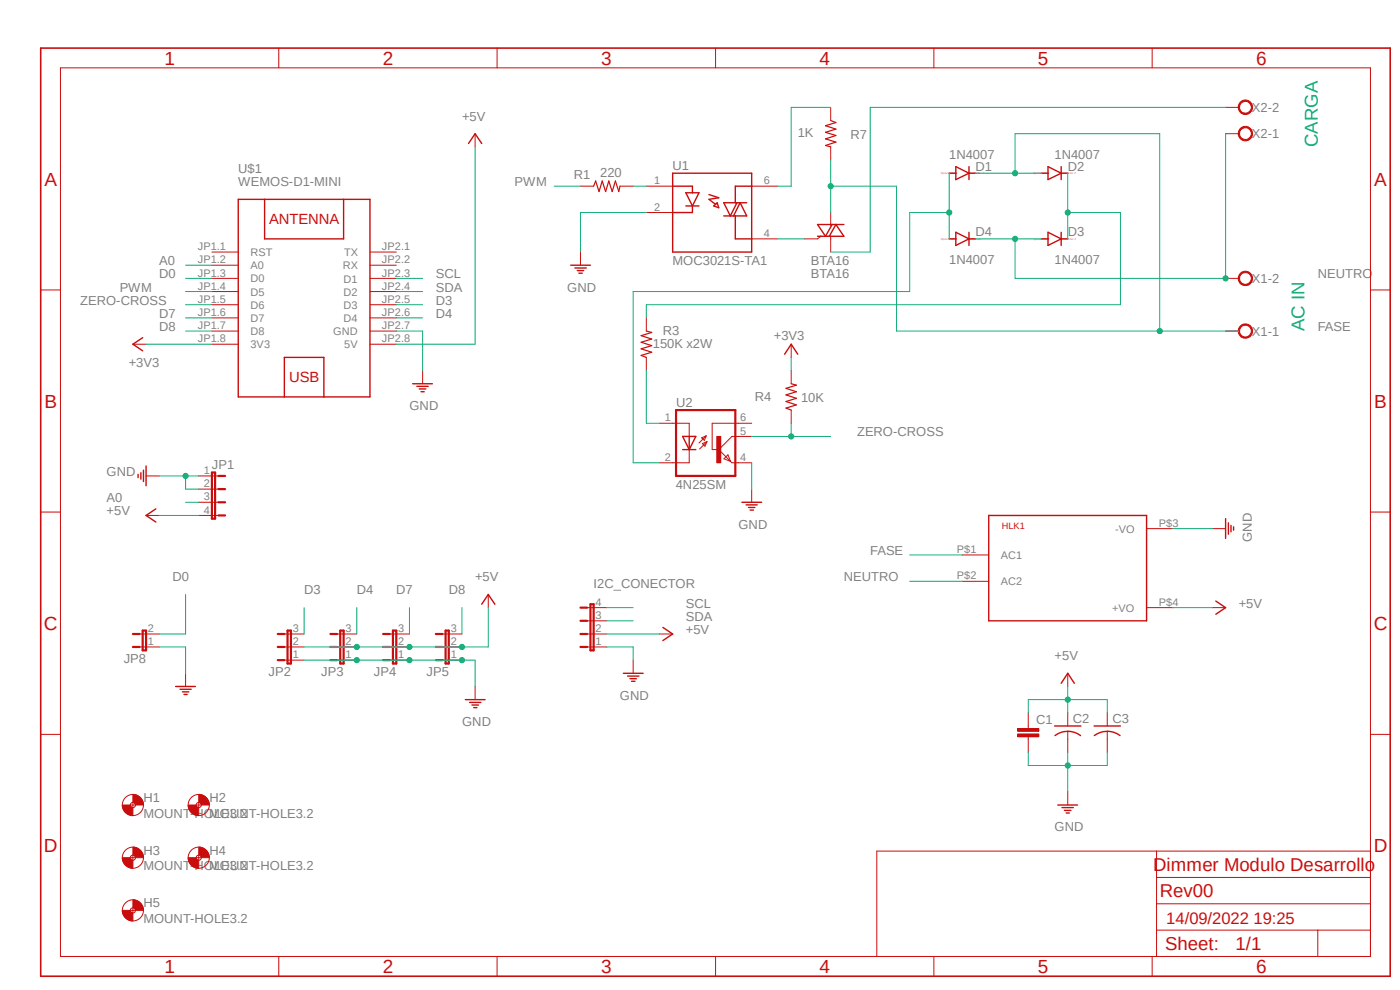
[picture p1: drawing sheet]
<svg xmlns="http://www.w3.org/2000/svg" width="297mm" height="210mm" viewBox="0 0 297 210" stroke-linecap="round" stroke-linejoin="round" font-family="sans-serif">
<defs><g id="words">
<g font-size="4" fill="#c90d0c">
<text x="34.9" y="13.7">1</text>
<text x="81.2" y="13.7">2</text>
<text x="127.6" y="13.7">3</text>
<text x="173.9" y="13.7">4</text>
<text x="220.2" y="13.7">5</text>
<text x="266.5" y="13.7">6</text>
<text x="9.4" y="39.4">A</text>
<text x="291.6" y="39.4">A</text>
<text x="9.4" y="86.5">B</text>
<text x="291.6" y="86.5">B</text>
<text x="9.3" y="133.6">C</text>
<text x="291.4" y="133.6">C</text>
<text x="9.3" y="180.8">D</text>
<text x="291.4" y="180.8">D</text>
<text x="34.9" y="206.4">1</text>
<text x="81.2" y="206.4">2</text>
<text x="127.6" y="206.4">3</text>
<text x="173.9" y="206.4">4</text>
<text x="220.2" y="206.4">5</text>
<text x="266.5" y="206.4">6</text>
</g>
<g font-size="3.9" fill="#0dab76">
<text x="279.6" y="31.2" transform="rotate(-90 279.6 31.2)">CARGA</text>
<text x="276.8" y="70.2" transform="rotate(-90 276.8 70.2)">AC IN</text>
</g>
<g font-size="3.9" fill="#c90d0c">
<text x="244.6" y="184.7">Dimmer Modulo Desarrollo</text>
<text x="246" y="190.3">Rev00</text>
<text x="247.2" y="201.6">Sheet:</text>
<text x="262.1" y="201.5">1/1</text>
</g>
<text font-size="3.5" fill="#c90d0c" x="247.4" y="195.9">14/09/2022 19:25</text>
<g font-size="3.1" fill="#c90d0c">
<text x="57.1" y="47.6">ANTENNA</text>
<text x="61.3" y="81.1">USB</text>
</g>
<g font-size="2.8" fill="#808080">
<text x="265.6" y="23.7">X2-2</text>
<text x="98" y="25.6">+5V</text>
<text x="169.2" y="29.2">1K</text>
<text x="180.4" y="29.5">R7</text>
<text x="265.6" y="29.3">X2-1</text>
<text x="201.4" y="33.7">1N4007</text>
<text x="223.7" y="33.7">1N4007</text>
<text x="50.5" y="39.5">WEMOS-D1-MINI</text>
<text x="50.5" y="36.7">U$1</text>
<text x="109.2" y="39.5">PWM</text>
<text x="121.7" y="37.9">R1</text>
<text x="127.3" y="37.5">220</text>
<text x="142.7" y="36">U1</text>
<text x="207" y="36.2">D1</text>
<text x="226.5" y="36.2">D2</text>
<text x="207" y="50.2">D4</text>
<text x="226.5" y="50.2">D3</text>
<text x="33.8" y="56.3">A0</text>
<text x="33.8" y="59.1">D0</text>
<text x="92.5" y="59.1">SCL</text>
<text x="142.7" y="56.3">MOC3021S-TA1</text>
<text x="172" y="59.1">BTA16</text>
<text x="172" y="56.3">BTA16</text>
<text x="201.4" y="56">1N4007</text>
<text x="223.7" y="56">1N4007</text>
<text x="279.6" y="59.1">NEUTRO</text>
<text x="17" y="64.6">ZERO-CROSS</text>
<text x="25.4" y="61.8">PWM</text>
<text x="92.5" y="64.6">D3</text>
<text x="92.5" y="61.8">SDA</text>
<text x="120.4" y="61.8">GND</text>
<text x="265.6" y="60">X1-2</text>
<text x="33.8" y="67.4">D7</text>
<text x="33.8" y="70.2">D8</text>
<text x="92.5" y="67.4">D4</text>
<text x="140.6" y="71">R3</text>
<text x="265.6" y="71.2">X1-1</text>
<text x="279.6" y="70.2">FASE</text>
<text x="27.3" y="77.8">+3V3</text>
<text x="138.5" y="73.9">150K x2W</text>
<text x="164.2" y="72.2">+3V3</text>
<text x="86.9" y="87">GND</text>
<text x="143.4" y="86.3">U2</text>
<text x="160.1" y="85">R4</text>
<text x="170" y="85.3">10K</text>
<text x="181.8" y="92.6">ZERO-CROSS</text>
<text x="22.6" y="101">GND</text>
<text x="45" y="99.6">JP1</text>
<text x="22.6" y="106.6">A0</text>
<text x="143.4" y="103.8">4N25SM</text>
<text x="22.6" y="109.3">+5V</text>
<text x="156.7" y="112.1">GND</text>
<text x="184.6" y="117.7">FASE</text>
<text x="265.6" y="114.9" transform="rotate(-90 265.6 114.9)">GND</text>
<text x="36.6" y="123.3">D0</text>
<text x="100.8" y="123.3">+5V</text>
<text x="125.9" y="124.7">I2C_CONECTOR</text>
<text x="179" y="123.3">NEUTRO</text>
<text x="64.5" y="126.1">D3</text>
<text x="75.7" y="126.1">D4</text>
<text x="84.1" y="126.1">D7</text>
<text x="95.2" y="126.1">D8</text>
<text x="145.5" y="131.7">SDA</text>
<text x="145.5" y="128.9">SCL</text>
<text x="262.8" y="128.9">+5V</text>
<text x="145.5" y="134.5">+5V</text>
<text x="26.2" y="140.6">JP8</text>
<text x="57" y="143.4">JP2</text>
<text x="68.2" y="143.4">JP3</text>
<text x="79.3" y="143.4">JP4</text>
<text x="90.5" y="143.4">JP5</text>
<text x="223.7" y="140">+5V</text>
<text x="131.5" y="148.4">GND</text>
<text x="98" y="154">GND</text>
<text x="219.8" y="153.6">C1</text>
<text x="227.6" y="153.3">C2</text>
<text x="236" y="153.3">C3</text>
<text x="30.4" y="173.5">MOUNT-HOLE3.2</text>
<text x="30.4" y="170.1">H1</text>
<text x="44.4" y="173.5">MOUNT-HOLE3.2</text>
<text x="44.4" y="170.1">H2</text>
<text x="223.7" y="176.4">GND</text>
<text x="30.4" y="184.7">MOUNT-HOLE3.2</text>
<text x="30.4" y="181.3">H3</text>
<text x="44.4" y="184.7">MOUNT-HOLE3.2</text>
<text x="44.4" y="181.3">H4</text>
<text x="30.4" y="195.8">MOUNT-HOLE3.2</text>
<text x="30.4" y="192.5">H5</text>
</g>
<g font-size="2.3" fill="#808080">
<text x="138.8" y="39.1">1</text>
<text x="162.1" y="39.1">6</text>
<text x="138.8" y="44.7">2</text>
<text x="42" y="53.1">JP1.1</text>
<text x="81" y="53.1">JP2.1</text>
<text x="162.1" y="50.3">4</text>
<text x="42" y="55.9">JP1.2</text>
<text x="42" y="58.7">JP1.3</text>
<text x="53.1" y="54.3">RST</text>
<text x="53.1" y="57.1">A0</text>
<text x="53.1" y="59.9">D0</text>
<text x="72.7" y="57.2">RX</text>
<text x="72.9" y="59.9">D1</text>
<text x="73" y="54.4">TX</text>
<text x="81" y="55.9">JP2.2</text>
<text x="81" y="58.7">JP2.3</text>
<text x="42" y="61.5">JP1.4</text>
<text x="42" y="64.3">JP1.5</text>
<text x="53.1" y="62.7">D5</text>
<text x="53.1" y="65.5">D6</text>
<text x="72.9" y="62.7">D2</text>
<text x="72.9" y="65.5">D3</text>
<text x="81" y="61.5">JP2.4</text>
<text x="81" y="64.3">JP2.5</text>
<text x="42" y="67.1">JP1.6</text>
<text x="42" y="69.9">JP1.7</text>
<text x="53.1" y="68.3">D7</text>
<text x="53.1" y="71.1">D8</text>
<text x="70.7" y="71.1">GND</text>
<text x="72.9" y="68.3">D4</text>
<text x="81" y="67.1">JP2.6</text>
<text x="81" y="69.9">JP2.7</text>
<text x="42" y="72.6">JP1.8</text>
<text x="53.1" y="73.9">3V3</text>
<text x="73" y="73.9">5V</text>
<text x="81" y="72.6">JP2.8</text>
<text x="141" y="89.4">1</text>
<text x="157.1" y="89.4">6</text>
<text x="157.1" y="92.2">5</text>
<text x="43.3" y="100.6">1</text>
<text x="141" y="97.8">2</text>
<text x="157.1" y="97.8">4</text>
<text x="43.3" y="103.4">2</text>
<text x="43.3" y="106.2">3</text>
<text x="43.3" y="109">4</text>
<text x="236.6" y="113">-VO</text>
<text x="245.8" y="111.8">P$3</text>
<text x="203" y="117.3">P$1</text>
<text x="212.3" y="118.6">AC1</text>
<text x="203" y="122.9">P$2</text>
<text x="212.3" y="124.1">AC2</text>
<text x="126.4" y="131.3">3</text>
<text x="126.4" y="128.5">4</text>
<text x="236" y="129.8">+VO</text>
<text x="245.8" y="128.5">P$4</text>
<text x="31.4" y="136.9">1</text>
<text x="31.4" y="134.1">2</text>
<text x="62.1" y="136.9">2</text>
<text x="62.1" y="134.1">3</text>
<text x="73.3" y="136.9">2</text>
<text x="73.3" y="134.1">3</text>
<text x="84.5" y="136.9">2</text>
<text x="84.5" y="134.1">3</text>
<text x="95.6" y="136.9">2</text>
<text x="95.6" y="134.1">3</text>
<text x="126.4" y="136.9">1</text>
<text x="126.4" y="134.1">2</text>
<text x="62.1" y="139.7">1</text>
<text x="73.3" y="139.7">1</text>
<text x="84.5" y="139.7">1</text>
<text x="95.6" y="139.7">1</text>
</g>
<text font-size="1.9" fill="#c90d0c" x="212.6" y="112.1">HLK1</text>
<g font-size=".6" fill="#ffba08">
<text x="199.6" y="37">SpiceOrder 1</text>
<text x="205.2" y="37">SpiceOrder 2</text>
<text x="219.2" y="37">SpiceOrder 1</text>
<text x="224.7" y="37">SpiceOrder 2</text>
<text x="199.6" y="50.9">SpiceOrder 1</text>
<text x="205.2" y="50.9">SpiceOrder 2</text>
<text x="219.2" y="50.9">SpiceOrder 1</text>
<text x="224.7" y="50.9">SpiceOrder 2</text>
</g>
</g></defs>
<path d="M8 9.8l287.3 197.9M295.3 9.8l-287.3 197.9" fill="none" stroke="#fff" stroke-width=".21"/>
<g fill="none" stroke="#c90d0c" stroke-width=".3">
<path d="M142.7 36.7h16.8v16.8h-16.8zM142.7 39.5h4.2v1.4M159.5 39.5h-3.5v3.5M201.4 36.7h1.4M202.8 35.3l2.8 1.4-2.8 1.4zM205.6 35.3v2.8M205.6 36.7h1.4M220.9 36.7h1.4M222.3 35.3l2.8 1.4-2.8 1.4zM225.1 36.7h1.4M225.1 35.3v2.8M145.5 40.9h2.8l-1.4 2.8z"/>
<path d="M145.5 43.7h2.8M146.9 43.7v1.4h-4.2M150.4 41.3l2.1 .7-2.1 .3 1.4 1M151.4 43.7l.7-.7 .4 1.1zM153.5 45.8h4.9l-1.4-2.8-1.4 2.8M156 45.8v4.9h3.5M156.3 43l-1.4 2.8-1.4-2.8h4.9M173.4 50.1h5.6l-1.7-2.5-1.4 2.5M176.5 47.6l-1.4 2.5-1.7-2.5h5.6M201.4 50.7h1.4M202.8 49.3l2.8 1.4-2.8 1.4zM205.6 49.3v2.8"/>
<path d="M205.6 50.7h1.4M220.9 50.7h1.4M222.3 49.3l2.8 1.4-2.8 1.4zM225.1 49.3v2.8M225.1 50.7h1.4M144.8 92.6h2.8l-1.4 2.8zM144.8 95.4h2.8M146.2 92.6v2.8"/>
</g>
<path d="M125.9 39.5l.5-1.1 .7 2.2 .7-2.2 .7 2.2 .7-2.2 .7 2.2 .7-2.2 .7 2.2 .2-1.1M137.1 70.2l1.2 .3-2.3 .7 2.3 .7-2.3 .7 2.3 .7-2.3 .7 2.3 .7-2.3 .7 1.1 .4M167.9 81.4l1.1 .3-2.2 .7 2.2 .7-2.2 .7 2.2 .7-2.2 .7 2.2 .7-2.2 .7 1.1 .4" fill="none" stroke="#c90d0c" stroke-width=".25"/>
<g fill="none" stroke="#c90d0c" stroke-width=".21">
<path d="M123.1 39.5h2.8M131.5 39.5h2.8M137.1 39.5h5.6M159.5 39.5h5.6M137.1 45.1h5.6M159.5 50.7h5.6M174.1 50.1l-.7 .6h-2.8M176.2 45.1v2.8M176.2 50.1v3.4M137.1 67.4v2.8M137.1 75.8v2.8M167.9 78.6v2.8"/>
<path d="M142.7 89.8h3.5v2.8M146.2 95.4v2.8h-3.5M148.8 92.9l1-.4-.4 .9zM149 94.1l1-.4-.4 1zM149.8 92.5l-1.5 1.5M150 93.7l-1.6 1.5M153.6 97.3l.8-.8 .6 1.4zM156.7 89.8h-5.6v5.6h1.1M156.7 92.6h-1.4l-2.8 2.8 2.8 2.8h1.4M167.9 87v2.8"/>
</g>
<path d="M143.4 87h12.6v14h-12.6z" fill="none" stroke="#c90d0c" stroke-width=".47"/>
<path d="M152.1 92.6h.8v5.6h-.8z" fill-rule="evenodd" fill="#c90d0c"/>
<path d="M139.9 89.8h2.8M139.9 98.2h2.8M152.1 92.6h.8v5.6h-.8zM156.7 89.8h2.8M156.7 98.2h2.8M156.7 92.6h2.8M218.1 154v.6M218.1 156.3v.5" fill="none" stroke="#c90d0c" stroke-width=".21"/>
<path d="M215.9 155.7h4.5v.6h-4.5z" fill-rule="evenodd" fill="#c90d0c"/>
<path d="M215.9 155.7h4.5v.6h-4.5z" fill="none" stroke="#c90d0c" stroke-width=".21"/>
<path d="M215.9 154.6h4.5v.6h-4.5z" fill-rule="evenodd" fill="#c90d0c"/>
<path d="M176.2 22.8v2.8M176.2 31.2v2.8M215.9 154.6h4.5v.6h-4.5zM218.1 151.2v2.8M218.1 156.8v2.8M226.5 151.2v2.8M226.5 155.2v4.4" fill="none" stroke="#c90d0c" stroke-width=".21"/>
<path d="M223.7 154h5.6M223.8 156a4.4 4.4 0 0 1 5.4 0" fill="none" stroke="#c90d0c" stroke-width=".3"/>
<path d="M176.2 25.6l1.1 .4-2.2 .7 2.2 .7-2.2 .7 2.2 .6-2.2 .8 2.2 .6-2.2 .8 1.1 .3" fill="none" stroke="#c90d0c" stroke-width=".25"/>
<path d="M263 27.4a1.54 1.54 0 0 1 2.5 .1 1.54 1.54 0 0 1-.8 2.3 1.54 1.54 0 0 1-2-1.4h.3a1.26 1.26 0 0 1 1.8-1.1 1.26 1.26 0 0 1 .2 2.1 1.26 1.26 0 0 1-2-.7v-.3h-.3z" fill-rule="evenodd" fill="#c90d0c"/>
<path d="M260 28.4h2.8M263 27.4a1.54 1.54 0 0 1 2.5 .1 1.54 1.54 0 0 1-.8 2.3 1.54 1.54 0 0 1-2-1.4h.3a1.26 1.26 0 0 1 1.8-1.1 1.26 1.26 0 0 1 .2 2.1 1.26 1.26 0 0 1-2-.7v-.3h-.3z" fill="none" stroke="#c90d0c" stroke-width=".21"/>
<path d="M263 21.8a1.54 1.54 0 0 1 2.5 .1 1.54 1.54 0 0 1-.8 2.3 1.54 1.54 0 0 1-2-1.4h.3a1.26 1.26 0 0 1 1.8-1.1 1.26 1.26 0 0 1 .2 2.1 1.26 1.26 0 0 1-2-.6v-.4h-.3z" fill-rule="evenodd" fill="#c90d0c"/>
<path d="M260 22.8h2.8M263 21.8a1.54 1.54 0 0 1 2.5 .1 1.54 1.54 0 0 1-.8 2.3 1.54 1.54 0 0 1-2-1.4h.3a1.26 1.26 0 0 1 1.8-1.1 1.26 1.26 0 0 1 .2 2.1 1.26 1.26 0 0 1-2-.6v-.4h-.3z" fill="none" stroke="#c90d0c" stroke-width=".21"/>
<path d="M263.4 69a1.53 1.53 0 0 1 2.2 .6 1.53 1.53 0 0 1-1.1 2.1 1.53 1.53 0 0 1-1.8-1.5h.3a1.24 1.24 0 0 1 1.6-1.1 1.24 1.24 0 0 1 .6 1.9 1.24 1.24 0 0 1-2 0l-.2-.8h-.3l.1-.5z" fill-rule="evenodd" fill="#c90d0c"/>
<path d="M260 70.2h2.8M263.4 69a1.53 1.53 0 0 1 2.2 .6 1.53 1.53 0 0 1-1.1 2.1 1.53 1.53 0 0 1-1.8-1.5h.3a1.24 1.24 0 0 1 1.6-1.1 1.24 1.24 0 0 1 .6 1.9 1.24 1.24 0 0 1-2 0l-.2-.8h-.3l.1-.5z" fill="none" stroke="#c90d0c" stroke-width=".21"/>
<path d="M263.4 57.8a1.54 1.54 0 0 1 2.2 .7 1.54 1.54 0 0 1-1.1 2.1 1.54 1.54 0 0 1-1.8-1.5h.3a1.25 1.25 0 0 1 1.6-1.2 1.25 1.25 0 0 1 .6 1.9 1.25 1.25 0 0 1-2 .1l-.2-.8h-.3l.1-.5z" fill-rule="evenodd" fill="#c90d0c"/>
<g fill="none" stroke="#c90d0c" stroke-width=".21">
<path d="M100.8 28.4v2.8M45 59.1h5.5M45 53.5h5.5M45 56.3h5.5M78.5 59.1h5.6M78.5 53.5h5.6M78.5 56.3h5.6M260 59.1h2.8M263.4 57.8a1.54 1.54 0 0 1 2.2 .7 1.54 1.54 0 0 1-1.1 2.1 1.54 1.54 0 0 1-1.8-1.5h.3a1.25 1.25 0 0 1 1.6-1.2 1.25 1.25 0 0 1 .6 1.9 1.25 1.25 0 0 1-2 .1l-.2-.8h-.3l.1-.5zM45 61.8h5.5M45 64.6h5.5M45 67.4h5.5"/>
<path d="M45 70.2h5.5M45 73h5.5M78.5 61.8h5.6M78.5 64.6h5.6M78.5 67.4h5.6M78.5 70.2h5.6M78.5 73h5.6M89.7 78.6v2.8M31 101h2.8M31 109.3h2.8M42.2 106.6h4.2M42.2 103.8h4.2"/>
<path d="M42.2 101h4.2M42.2 109.3h4.2M159.5 103.8v2.8M204.2 117.7h5.6M243.2 112.1h5.6M257.2 112.1h2.8M29.6 134.5h4.2M29.6 137.2h4.2M60.3 134.5h4.2M60.3 137.2h4.2M71.5 134.5h4.2M71.5 137.2h4.2"/>
<path d="M82.7 134.5h4.2M82.7 137.2h4.2M93.9 134.5h4.1M93.9 137.2h4.1M103.6 126.1v2.8M204.2 123.3h5.6M243.2 128.9h5.6M257.2 128.9h2.8M60.3 140h4.2M71.5 140h4.2M82.7 140h4.2M93.9 140h4.1"/>
<path d="M100.8 145.6v2.8"/>
</g>
<g fill="none" stroke="#c90d0c" stroke-width=".3">
<path d="M99.4 30.4l1.4-2 1.4 2M50.5 42.3h28v41.9h-28zM56.1 42.3v8.4h16.8v-8.4M30.4 99.7v2.5M31 98.8v4.2M60.3 84.2v-8.4h8.4v8.4M87.5 81.4h4.2M88.4 82h2.4M88.9 82.5h1.4M89.3 83.1h.7M29.3 100.6v.7M29.9 100.3v1.3"/>
<path d="M33.1 107.9l-2.1 1.4 2.1 1.4M157.4 106.6h4.2M158.3 107.1h2.4M158.8 107.7h1.3M159.1 108.2h.8M209.8 109.3h33.4v22.4h-33.4zM260 110v4.2M260.6 110.9v2.4M261.2 111.5v1.3M261.7 111.8v.7M102.2 128.2l1.4-2.1 1.4 2.1M257.9 127.5l2.1 1.4-2.1 1.4"/>
<path d="M98.7 148.4h4.2M99.6 149h2.4M100.1 149.6h1.4M100.5 150.1h.7"/>
</g>
<g fill="none" stroke="#c90d0c" stroke-width=".47">
<path d="M45 100.2h.6v9.8h-.6zM46.4 106.6h1.4M46.4 103.8h1.4M46.4 101h1.4M46.4 109.3h1.4M28.2 134.5h1.4M28.2 137.2h1.4M30.3 133.8h.7v4.2h-.7zM58.9 134.5h1.4M58.9 137.2h1.4M61 133.8h.7v7h-.7zM70.1 134.5h1.4"/>
<path d="M70.1 137.2h1.4M72.2 133.8h.7v7h-.7zM81.3 134.5h1.4M81.3 137.2h1.4M83.4 133.8h.7v7h-.7zM92.5 134.5h1.4M92.5 137.2h1.4M94.5 133.8h.7v7h-.7zM58.9 140h1.4M70.1 140h1.4M81.3 140h1.4M92.5 140h1.4"/>
</g>
<path d="M28.2 168.5a2.26 2.26 0 0 1 2.2 2.3h-1.7l-.1-.4-.4-.2z" fill-rule="evenodd" fill="#c90d0c"/>
<path d="M28.2 168.5a2.26 2.26 0 0 1 2.2 2.3h-1.7l-.1-.4-.4-.2z" fill="none" stroke="#c90d0c" stroke-width=".21"/>
<path d="M26 170.8h1.6l.2 .4 .4 .1v1.7a2.26 2.26 0 0 1-2.2-2.2z" fill-rule="evenodd" fill="#c90d0c"/>
<g fill="none" stroke="#c90d0c" stroke-width=".21">
<path d="M26 170.8h1.6l.2 .4 .4 .1v1.7a2.26 2.26 0 0 1-2.2-2.2zM27.6 170.8h1.1M28.2 170.2v1.1"/>
<circle cx="28.2" cy="170.8" r=".55"/>
<circle cx="28.2" cy="170.8" r="2.24"/>
</g>
<path d="M42.2 168.5a2.26 2.26 0 0 1 2.2 2.3h-1.7l-.2-.4-.3-.2z" fill-rule="evenodd" fill="#c90d0c"/>
<path d="M42.2 168.5a2.26 2.26 0 0 1 2.2 2.3h-1.7l-.2-.4-.3-.2z" fill="none" stroke="#c90d0c" stroke-width=".21"/>
<path d="M39.9 170.8h1.7l.2 .4 .4 .1v1.7a2.2 2.2 0 0 1-2.3-2.2z" fill-rule="evenodd" fill="#c90d0c"/>
<g fill="none" stroke="#c90d0c" stroke-width=".21">
<path d="M124.5 131.7h4.2M124.5 134.5h4.2M124.5 137.2h4.2M124.5 128.9h4.2M139.9 134.5h2.8M134.3 140v2.8M39.9 170.8h1.7l.2 .4 .4 .1v1.7a2.2 2.2 0 0 1-2.3-2.2zM41.6 170.8h1.1M42.2 170.2v1.1"/>
<circle cx="42.2" cy="170.8" r=".55"/>
<circle cx="42.2" cy="170.8" r="2.24"/>
</g>
<path d="M123.1 131.7h1.4M123.1 134.5h1.4M123.1 137.2h1.4M123.1 128.9h1.4M125.3 128.2h.6v9.8h-.6z" fill="none" stroke="#c90d0c" stroke-width=".47"/>
<path d="M140.6 133.1l2.1 1.4-2.1 1.4M132.2 142.8h4.2M133.1 143.4h2.5M133.6 144h1.4M134 144.5h.7" fill="none" stroke="#c90d0c" stroke-width=".3"/>
<path d="M28.2 179.7a2.26 2.26 0 0 1 2.2 2.2h-1.7l-.1-.3-.4-.2z" fill-rule="evenodd" fill="#c90d0c"/>
<path d="M28.2 179.7a2.26 2.26 0 0 1 2.2 2.2h-1.7l-.1-.3-.4-.2z" fill="none" stroke="#c90d0c" stroke-width=".21"/>
<path d="M26 181.9h1.6l.2 .4 .4 .2v1.7a2.26 2.26 0 0 1-2.2-2.3z" fill-rule="evenodd" fill="#c90d0c"/>
<g fill="none" stroke="#c90d0c" stroke-width=".21">
<path d="M26 181.9h1.6l.2 .4 .4 .2v1.7a2.26 2.26 0 0 1-2.2-2.3zM27.6 181.9h1.1M28.2 181.4v1.1"/>
<circle cx="28.2" cy="181.9" r=".55"/>
<circle cx="28.2" cy="181.9" r="2.24"/>
</g>
<path d="M42.2 179.7a2.26 2.26 0 0 1 2.2 2.2h-1.7l-.2-.3-.3-.2z" fill-rule="evenodd" fill="#c90d0c"/>
<path d="M42.2 179.7a2.26 2.26 0 0 1 2.2 2.2h-1.7l-.2-.3-.3-.2z" fill="none" stroke="#c90d0c" stroke-width=".21"/>
<path d="M39.9 181.9h1.7l.2 .4 .4 .2v1.7a2.2 2.2 0 0 1-2.3-2.3z" fill-rule="evenodd" fill="#c90d0c"/>
<g fill="none" stroke="#c90d0c" stroke-width=".21">
<path d="M28.2 73h2.8M167.9 73v2.8M226.5 142.8v2.8M234.9 151.2v2.8M234.9 155.2v4.4M226.5 168v2.8M39.9 181.9h1.7l.2 .4 .4 .2v1.7a2.2 2.2 0 0 1-2.3-2.3zM41.6 181.9h1.1M42.2 181.4v1.1"/>
<circle cx="42.2" cy="181.9" r=".55"/>
<circle cx="42.2" cy="181.9" r="2.24"/>
</g>
<path d="M30.3 71.6l-2.1 1.4 2.1 1.4M166.5 75.1l1.4-2.1 1.3 2.1M225.1 144.9l1.4-2.1 1.4 2.1M232.1 154h5.6M232.2 156a4.5 4.5 0 0 1 5.4 0M224.4 170.8h4.2M225.3 171.3h2.4M225.8 171.9h1.4M226.2 172.5h.7" fill="none" stroke="#c90d0c" stroke-width=".3"/>
<path d="M28.2 190.9a2.26 2.26 0 0 1 2.2 2.2h-1.7l-.1-.4-.4-.1z" fill-rule="evenodd" fill="#c90d0c"/>
<path d="M28.2 190.9a2.26 2.26 0 0 1 2.2 2.2h-1.7l-.1-.4-.4-.1z" fill="none" stroke="#c90d0c" stroke-width=".21"/>
<path d="M26 193.1h1.6l.2 .4 .4 .2v1.7a2.26 2.26 0 0 1-2.2-2.3z" fill-rule="evenodd" fill="#c90d0c"/>
<g fill="none" stroke="#c90d0c" stroke-width=".21">
<path d="M12.8 14.4h277.9v188.5h-277.9zM59.1 10.2v4.2M105.5 10.2v4.2M151.8 10.2v4.2M198.1 10.2v4.2M244.4 10.2v4.2M123.1 53.5v2.8M8.6 61.5h4.2M290.7 61.5h4.2M8.6 108.6h4.2M290.7 108.6h4.2M8.6 155.8h4.2"/>
<path d="M39.4 142.8v2.8M290.7 155.8h4.2M26 193.1h1.6l.2 .4 .4 .2v1.7a2.26 2.26 0 0 1-2.2-2.3zM27.6 193.1h1.1M28.2 192.6v1.1M245.4 197.3h45.3M245.4 180.6v22.3M245.4 191.7h45.3M245.4 186.1h45.3M279.6 197.3v5.6M290.7 180.6h-104.7v22.3M59.1 202.9v4.2"/>
<path d="M105.5 202.9v4.2M151.8 202.9v4.2M198.1 202.9v4.2M244.4 202.9v4.2"/>
<circle cx="28.2" cy="193.1" r=".55"/>
<circle cx="28.2" cy="193.1" r="2.24"/>
</g>
<path d="M121.1 56.3h4.2M122 56.9h2.4M122.5 57.4h1.3M122.8 58h.7M37.3 145.6h4.1M38.2 146.2h2.4M38.7 146.8h1.3M39 147.3h.7" fill="none" stroke="#c90d0c" stroke-width=".3"/>
<path d="M8.6 10.2h286.3v196.9h-286.3z" fill="none" stroke="#c90d0c" stroke-width=".34"/>
<path d="M117.6 39.5h5.5M134.3 39.5h2.8M226.5 36.7v14M260 22.8h-75.4v30.7h-8.4M165.1 50.7h5.5M226.5 45.1h11.2v19.5h-100.6v2.8M39.4 61.8h5.6" fill="none" stroke="#0dab76" stroke-width=".21"/>
<circle cx="226.5" cy="45.1" r=".55" fill="#0dab76"/>
<g fill="none" stroke="#0dab76" stroke-width=".21">
<path d="M201.4 36.7v14M201.4 45.1h-8.4v16.7h-58.7"/>
<circle cx="226.5" cy="45.1" r=".55"/>
</g>
<circle cx="201.4" cy="45.1" r=".55" fill="#0dab76"/>
<g fill="none" stroke="#0dab76" stroke-width=".21">
<path d="M134.3 61.8v36.4h5.6M159.5 92.6h16.7M167.9 89.8v2.8"/>
<circle cx="201.4" cy="45.1" r=".55"/>
</g>
<circle cx="167.9" cy="92.6" r=".55" fill="#0dab76"/>
<g fill="none" stroke="#0dab76" stroke-width=".21">
<path d="M176.2 22.8h-8.3v16.7h-2.8M207 50.7h13.9M215.3 50.7v8.4h44.7M39.4 64.6h5.6"/>
<circle cx="167.9" cy="92.6" r=".55"/>
</g>
<circle cx="215.4" cy="50.7" r=".55" fill="#0dab76"/>
<g fill="none" stroke="#0dab76" stroke-width=".21">
<path d="M260 28.4v30.7"/>
<circle cx="215.4" cy="50.7" r=".55"/>
</g>
<circle cx="260" cy="59.1" r=".55" fill="#0dab76"/>
<g fill="none" stroke="#0dab76" stroke-width=".21">
<path d="M207 36.7h13.9M246 28.4h-30.7v8.3M176.2 45.1v-5.6h14v30.7h69.8M193 123.3h11.2"/>
<circle cx="260" cy="59.1" r=".55"/>
</g>
<circle cx="246" cy="70.2" r=".55" fill="#0dab76"/>
<circle cx="246" cy="70.2" r=".55" fill="none" stroke="#0dab76" stroke-width=".21"/>
<circle cx="215.4" cy="36.7" r=".55" fill="#0dab76"/>
<g fill="none" stroke="#0dab76" stroke-width=".21">
<path d="M176.2 34v5.5M246 28.4v41.8M260 70.2h2.8"/>
<circle cx="215.4" cy="36.7" r=".55"/>
</g>
<circle cx="176.2" cy="39.5" r=".55" fill="#0dab76"/>
<g fill="none" stroke="#0dab76" stroke-width=".21">
<path d="M84.1 70.2h5.6v8.4M137.1 78.6v11.2h2.8M159.5 98.2v5.6M33.8 101h8.4M39.4 101v2.8h2.8M193 117.7h11.2"/>
<circle cx="176.2" cy="39.5" r=".55"/>
</g>
<circle cx="39.4" cy="101" r=".55" fill="#0dab76"/>
<g fill="none" stroke="#0dab76" stroke-width=".21">
<path d="M128.7 137.2h5.6v2.8M64.5 140h22.4"/>
<circle cx="39.4" cy="101" r=".55"/>
</g>
<circle cx="75.7" cy="140" r=".55" fill="#0dab76"/>
<g fill="none" stroke="#0dab76" stroke-width=".21">
<path d="M86.9 140h11.1"/>
<circle cx="75.7" cy="140" r=".55"/>
</g>
<circle cx="86.9" cy="140" r=".55" fill="#0dab76"/>
<g fill="none" stroke="#0dab76" stroke-width=".21">
<path d="M98 140h2.8v5.6"/>
<circle cx="86.9" cy="140" r=".55"/>
</g>
<circle cx="98" cy="140" r=".55" fill="#0dab76"/>
<g fill="none" stroke="#0dab76" stroke-width=".21">
<path d="M218.1 159.6v2.8h8.4M226.5 159.6v8.4"/>
<circle cx="98" cy="140" r=".55"/>
</g>
<circle cx="226.5" cy="162.4" r=".55" fill="#0dab76"/>
<g fill="none" stroke="#0dab76" stroke-width=".21">
<path d="M100.8 31.2v41.8h-16.7M137.1 45.1h-14v8.4M33.8 109.3h8.4M248.8 112.1h8.4M64.5 137.2h22.4M234.9 159.6v2.8h-8.4"/>
<circle cx="226.5" cy="162.4" r=".55"/>
</g>
<circle cx="75.7" cy="137.2" r=".55" fill="#0dab76"/>
<g fill="none" stroke="#0dab76" stroke-width=".21">
<path d="M86.9 137.2h11.1"/>
<circle cx="75.7" cy="137.2" r=".55"/>
</g>
<circle cx="86.9" cy="137.2" r=".55" fill="#0dab76"/>
<g fill="none" stroke="#0dab76" stroke-width=".21">
<path d="M103.6 128.9v8.3h-5.6"/>
<circle cx="86.9" cy="137.2" r=".55"/>
</g>
<circle cx="98" cy="137.2" r=".55" fill="#0dab76"/>
<g fill="none" stroke="#0dab76" stroke-width=".21">
<path d="M128.7 134.5h11.2M226.5 145.6v5.6M226.5 148.4h-8.4v2.8"/>
<circle cx="98" cy="137.2" r=".55"/>
</g>
<circle cx="226.5" cy="148.4" r=".55" fill="#0dab76"/>
<g fill="none" stroke="#0dab76" stroke-width=".21">
<path d="M39.4 56.3h5.6M39.4 59.1h5.6M84.1 59.1h5.6M31 73h14M39.4 67.4h5.6M39.4 70.2h5.6M84.1 67.4h5.6M84.1 64.6h5.6M84.1 61.8h5.6M167.9 75.8v2.8M39.4 106.6h2.8M33.8 137.2h5.6v5.6"/>
<path d="M39.4 126.1v8.4h-5.6M64.5 128.9v5.6M75.7 128.9v5.6M86.9 128.9v5.6M98 128.9v5.6M128.7 128.9h5.6M128.7 131.7h5.6M248.8 128.9h8.4M226.5 148.4h8.4v2.8"/>
<circle cx="226.5" cy="148.4" r=".55"/>
</g>
<use href="#words"/>
</svg>
